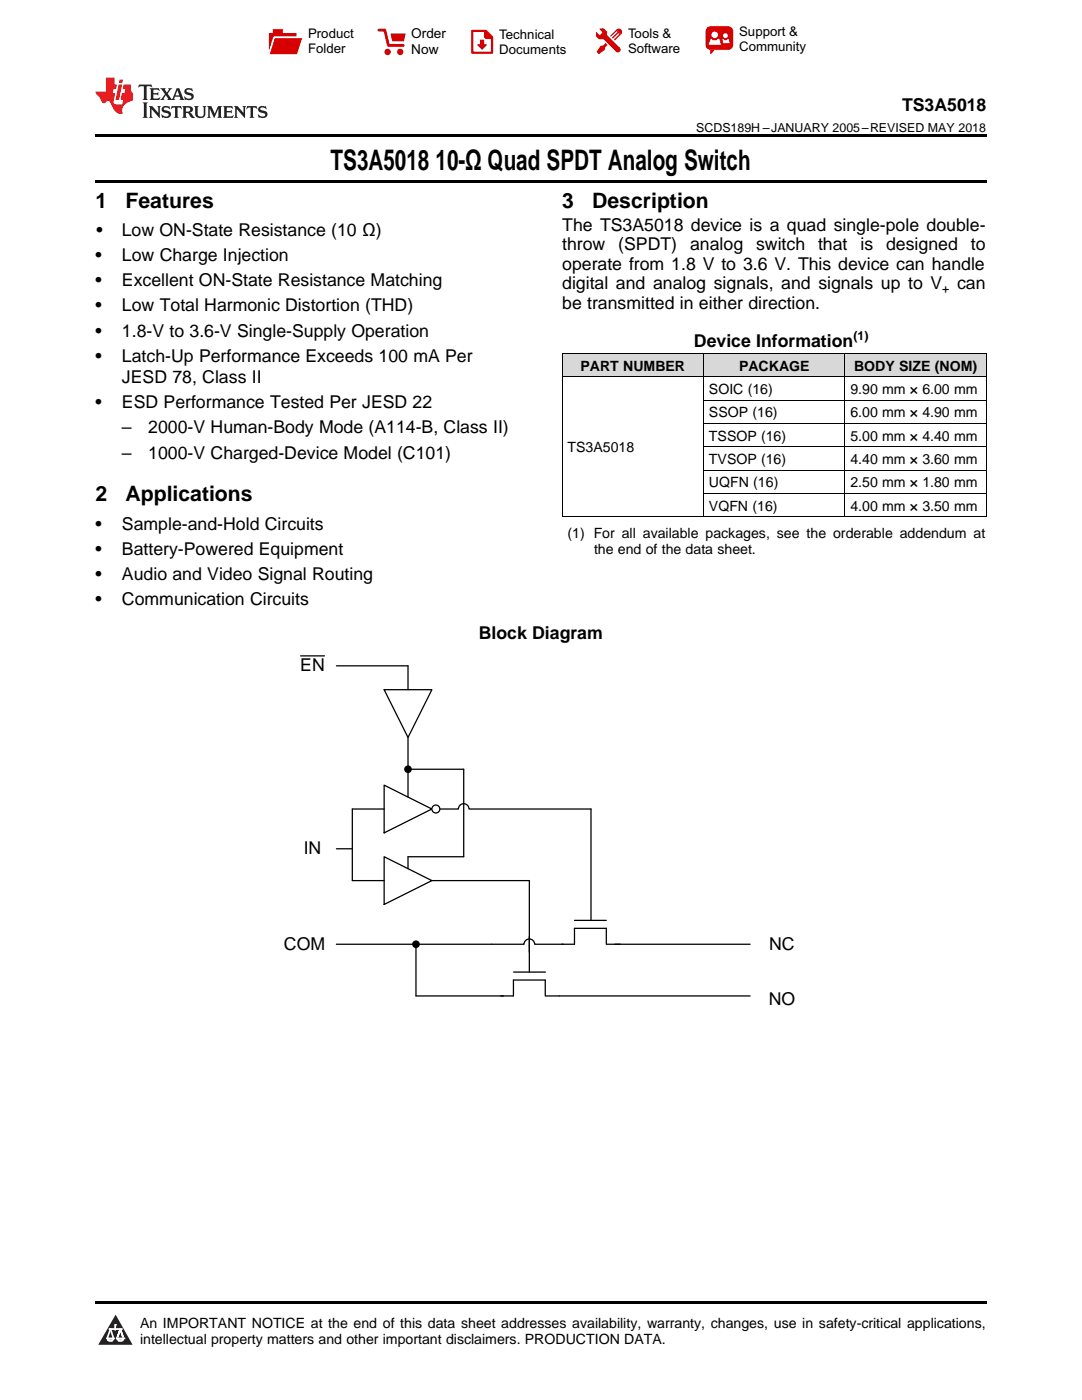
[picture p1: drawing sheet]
<svg xmlns="http://www.w3.org/2000/svg" width="216mm" height="279mm" viewBox="0 0 216 279" stroke-linecap="round" stroke-linejoin="round" font-family="sans-serif">
<defs><g id="words">
<g font-size="5.6">
<text x="66" y="33.9">TS3A5018</text>
<text x="86.9" y="33.9">10-Ω Quad SPDT Analog Switch</text>
</g>
<g font-size="4.2">
<text x="19" y="41.4">1</text>
<text x="25" y="41.4">Features</text>
<text x="112.2" y="41.4">3</text>
<text x="118.2" y="41.4">Description</text>
<text x="19" y="100">2</text>
<text x="25" y="100">Applications</text>
</g>
<g font-size="3.5">
<text x="180" y="22.2">TS3A5018</text>
<text x="19.2" y="47.1">•</text>
<text x="24.3" y="47.1">Low ON-State Resistance (10 Ω)</text>
<text x="112.2" y="46.1">The TS3A5018 device is a quad single-pole double-</text>
<text x="19" y="52.1">•</text>
<text x="24.3" y="52.1">Low Charge Injection</text>
<text x="112.2" y="50">throw</text>
<text x="112.2" y="53.8">operate from 1.8 V to 3.6 V. This device can handle</text>
<text x="123.4" y="50">(SPDT)</text>
<text x="137.7" y="50">analog</text>
<text x="150.9" y="50">switch</text>
<text x="163.2" y="50">that</text>
<text x="171.7" y="50">is</text>
<text x="176.8" y="50">designed</text>
<text x="193.7" y="50">to</text>
<text x="19" y="57.2">•</text>
<text x="24.3" y="57.2">Excellent ON-State Resistance Matching</text>
<text x="112.2" y="57.7">digital and analog signals, and signals up to V</text>
<text x="191" y="57.7">can</text>
<text x="19" y="62.2">•</text>
<text x="24.3" y="62.2">Low Total Harmonic Distortion (THD)</text>
<text x="112.2" y="61.6">be transmitted in either direction.</text>
<text x="19" y="67.2">•</text>
<text x="24.3" y="67.2">1.8-V to 3.6-V Single-Supply Operation</text>
<text x="138.5" y="69.3">Device Information</text>
<text x="19" y="72.2">•</text>
<text x="24.3" y="72.2">Latch-Up Performance Exceeds 100 mA Per</text>
<text x="24.3" y="76.4">JESD 78, Class II</text>
<text x="19" y="81.4">•</text>
<text x="24.3" y="81.4">ESD Performance Tested Per JESD 22</text>
<text x="24.3" y="86.5">–</text>
<text x="29.6" y="86.5">2000-V Human-Body Mode (A114-B, Class II)</text>
<text x="24.3" y="91.6">–</text>
<text x="29.6" y="91.6">1000-V Charged-Device Model (C101)</text>
<text x="19" y="105.7">•</text>
<text x="24.3" y="105.7">Sample-and-Hold Circuits</text>
<text x="19" y="110.7">•</text>
<text x="24.3" y="110.7">Battery-Powered Equipment</text>
<text x="19" y="115.7">•</text>
<text x="24.3" y="115.7">Audio and Video Signal Routing</text>
<text x="19" y="120.8">•</text>
<text x="24.3" y="120.8">Communication Circuits</text>
<text x="95.5" y="127.5">Block Diagram</text>
<text x="59.9" y="133.9">EN</text>
<text x="60.6" y="170.5">IN</text>
<text x="56.7" y="189.5">COM</text>
<text x="153.5" y="189.5">NC</text>
<text x="153.4" y="200.6">NO</text>
</g>
<g font-size="2.8">
<text x="115.8" y="74">PART NUMBER</text>
<text x="147.5" y="74">PACKAGE</text>
<text x="170.4" y="74">BODY SIZE (NOM)</text>
<text x="141.5" y="78.6">SOIC (16)</text>
<text x="141.5" y="83.3">SSOP (16)</text>
<text x="169.7" y="78.6">9.90 mm × 6.00 mm</text>
<text x="169.7" y="83.3">6.00 mm × 4.90 mm</text>
<text x="141.5" y="87.9">TSSOP (16)</text>
<text x="169.7" y="87.9">5.00 mm × 4.40 mm</text>
<text x="113.2" y="90.3">TS3A5018</text>
<text x="141.5" y="92.6">TVSOP (16)</text>
<text x="169.7" y="92.6">4.40 mm × 3.60 mm</text>
<text x="141.5" y="97.3">UQFN (16)</text>
<text x="141.5" y="101.9">VQFN (16)</text>
<text x="169.7" y="97.3">2.50 mm × 1.80 mm</text>
<text x="169.7" y="101.9">4.00 mm × 3.50 mm</text>
<text x="113.2" y="107.4">(1) For all available packages, see the orderable addendum at</text>
<text x="118.5" y="110.6">the end of the data sheet.</text>
<text x="27.9" y="265">An IMPORTANT NOTICE at the end of this data sheet addresses availability, warranty, changes, use in safety-critical applications,</text>
<text x="27.9" y="268.2">intellectual property matters and other important disclaimers. PRODUCTION DATA.</text>
</g>
<g font-size="2.7">
<text x="82.1" y="7.7">Order</text>
<text x="82.1" y="10.7">Now</text>
</g>
<g font-size="2.6">
<text x="61.5" y="7.6">Product</text>
<text x="61.5" y="10.6">Folder</text>
<text x="99.6" y="7.8">Technical</text>
<text x="99.6" y="10.8">Documents</text>
<text x="125.3" y="7.6">Tools &amp;</text>
<text x="125.3" y="10.6">Software</text>
<text x="147.5" y="7.2">Support &amp;</text>
<text x="147.5" y="10.2">Community</text>
</g>
<g font-size="2.5">
<text x="138.9" y="26.3">SCDS189H –JANUARY 2005–REVISED MAY 2018</text>
<text x="188" y="58.4">+</text>
<text x="170.3" y="67.9">(1)</text>
</g>
</g></defs>
<g fill="#d8d8d8">
<path d="M112.2 70.6h28.2v4.6h-28.2z"/>
<path d="M140.4 70.6h28.2v4.6h-28.2z"/>
<path d="M168.6 70.6h28.2v4.6h-28.2z"/>
</g>
<path d="M23.1 262.4l3.4 6h-6.9z" fill="#231f20"/>
<path d="M21.4 267.1h1.2l-.3 .5h-.3a.55 .55 0 0 1-.6-.5z" fill-rule="evenodd" fill="#fff"/>
<path d="M21.4 267.1h1.2l-.3 .5h-.3a.55 .55 0 0 1-.6-.5z" fill="none" stroke="#231f20" stroke-width=".34"/>
<path d="M21.4 267.1l1.2 .1-.3 .4h-.5z" fill="none" stroke="#fff" stroke-width=".34"/>
<path d="M23 265.3h.1" fill="none" stroke="#fff" stroke-width=".34"/>
<path d="M23 264.4v.9z" fill="#fff"/>
<path d="M23 264.4v.9z" fill="none" stroke="#fff" stroke-width=".34"/>
<circle cx="23" cy="264.4" r=".17" fill="#fff"/>
<path d="M21.9 265.2h.1" fill="none" stroke="#fff" stroke-width=".34"/>
<path d="M21.9 265.2h2.3z" fill="#fff"/>
<path d="M21.9 265.2h2.3z" fill="none" stroke="#fff" stroke-width=".34"/>
<circle cx="24.2" cy="265.2" r=".17" fill="#fff"/>
<path d="M23.3 267.1h.1" fill="none" stroke="#fff" stroke-width=".34"/>
<path d="M24 265.2l-.7 1.9z" fill="#fff"/>
<path d="M24 265.2l-.7 1.9z" fill="none" stroke="#fff" stroke-width=".34"/>
<path d="M24 265.2l.7 1.9z" fill="#fff"/>
<path d="M24 265.2l.7 1.9z" fill="none" stroke="#fff" stroke-width=".34"/>
<path d="M24.6 267.1h.1" fill="none" stroke="#fff" stroke-width=".34"/>
<circle cx="21.4" cy="267.1" r=".17" fill="#fff"/>
<path d="M22.1 265.2l-.7 1.9z" fill="#fff"/>
<path d="M22.1 265.2l-.7 1.9z" fill="none" stroke="#fff" stroke-width=".34"/>
<path d="M22.1 265.2l.5 1.9z" fill="#fff"/>
<path d="M22.1 265.2l.5 1.9z" fill="none" stroke="#fff" stroke-width=".34"/>
<circle cx="22.6" cy="267.1" r=".17" fill="#fff"/>
<path d="M23.4 267.1h1.3a.65 .65 0 0 1-.7 .5 .65 .65 0 0 1-.6-.5z" fill-rule="evenodd" fill="#fff"/>
<path d="M23.4 267.1h1.3a.65 .65 0 0 1-.7 .5 .65 .65 0 0 1-.6-.5z" fill="none" stroke="#231f20" stroke-width=".34"/>
<path d="M23.4 267.1h1.3l-.4 .5h-.6z" fill="none" stroke="#fff" stroke-width=".34"/>
<path d="M23.3 267.1h.1" fill="none" stroke="#fff" stroke-width=".34"/>
<circle cx="24.7" cy="267.1" r=".17" fill="#fff"/>
<path d="M19 259.7h177.8v.5h-177.8z" fill="#000"/>
<path d="M76.7 156.7l9.5 4.8-9.5 4.7z" fill="none" stroke="#000" stroke-width=".25"/>
<circle cx="87" cy="161.5" r=".79" fill="#fff"/>
<g fill="none" stroke="#000" stroke-width=".25">
<path d="M60 130.9h4.7M67.1 132.9h14.3v4.7M76.7 137.6h9.5l-4.8 9.6zM81.4 147.2v11.9M81.4 153.5h11.1v17.5h-11.1v2.4M67.1 169.4h3.2M76.7 171l9.5 4.7-9.5 4.8zM76.7 161.5h-6.4v14.2h6.4M86.2 175.7h19.4v18.3M87.8 161.5h3.7a1.06 1.06 0 0 1 1-1.1 1.06 1.06 0 0 1 1.1 1.1h24.3v22.2M67.1 188.4h37.5a1.06 1.06 0 0 1 1-1 1.06 1.06 0 0 1 1.1 1h5.7M83 188.4v10.4h19.5v-3.2h6.3v3.2"/>
<path d="M102.5 194h6.3M108.9 198.8h40.8M112.1 188.4h2.5v-3.1h6.4v3.1M114.6 183.7h6.4M121.1 188.4h28.6"/>
<circle cx="81.4" cy="153.5" r=".63"/>
<circle cx="87" cy="161.5" r=".79"/>
<circle cx="83" cy="188.4" r=".63"/>
</g>
<g fill="#000">
<circle cx="81.4" cy="153.5" r=".63"/>
<circle cx="83" cy="188.4" r=".63"/>
</g>
<path d="M112.2 75.2h84.6M112.2 70.5h84.6M112.2 70.6v32.6M140.4 70.6v32.6M140.4 79.9h56.4M168.6 70.6v32.6M196.8 70.6v32.6M140.4 98.5h56.4M140.4 93.8h56.4M140.4 89.2h56.4M140.4 84.5h56.4M112.2 103.1h84.6" fill="none" stroke="#000" stroke-width=".2"/>
<path d="M19 35.9h177.8v.5h-177.8zM19 26.8h177.8v.6h-177.8z" fill="#000"/>
<path d="M27.7 16.9l-.1 .6 .6-.3h.5v.2v2.2l-.2 .4h1l-.2-.4v-2.2v-.2h.5l.6 .3-.2-.6zM29.9 17.6l.2 .4v1.6l-.2 .4h1.9l.1-.6a1.09 1.09 0 0 1-1.3 .1v-.6h.6l.4 .2v-.7l-.2 .2h-.8v-.6l.2-.1a1.01 1.01 0 0 1 1 .3l-.1-.6zM32 17.6l.9 1.2-1 1.2h.9l-.2-.3 .5-.7 .5 .7-.3 .3h1.7l-.2-.3 .1-.4h1l.1 .4-.2 .3h1l-.3-.4-.7-2h-.5l-1 2.2-.8-1.1 .9-1.1h-.9l.2 .2-.4 .7-.4-.7 .2-.2zM35.4 18l.4 1h-.8zM37 17.7a.66 .66 0 0 0-.2 .8 .66 .66 0 0 0 .6 .4l.7 .2 .1 .2a.8 .8 0 0 1-.7 .4 .8 .8 0 0 1-.7-.5l.1 .8 .2-.2a.94 .94 0 0 0 1.1 .1 .94 .94 0 0 0 .4-.9 1.48 1.48 0 0 0-1.3-.6v-.4a1.1 1.1 0 0 1 1.2 .2l-.2-.6-.2 .1-.5-.1zM28.5 20.4l.2 .4v2.3l-.2 .4h1l-.2-.4v-2.3l.2-.4zM29.7 21.2l.2 .4v1.5l-.2 .4h.8l-.3-.4 .1-1.3 1.6 1.8v-2l.2-.4h-.7l.2 .2v1.1l-1.2-1.3zM32.5 21.3a.66 .66 0 0 0-.2 .8 .66 .66 0 0 0 .6 .4l.6 .2 .2 .2a.8 .8 0 0 1-.8 .4 .8 .8 0 0 1-.7-.5l.2 .7 .2-.1a.94 .94 0 0 0 1 .1 .94 .94 0 0 0 .5-1 1.47 1.47 0 0 0-1.3-.6l-.1-.3a1.1 1.1 0 0 1 1.3 .2l-.2-.6-.2 .1-.5-.2zM34.3 21.2l-.2 .6a.64 .64 0 0 1 .8-.3v1.6l-.2 .4h1l-.3-.4 .1-1.6a.66 .66 0 0 1 .8 .3l-.2-.6zM36.3 21.2l.3 .4v1.5l-.3 .4h1l-.2-.2v-.7h.5l.1 .1a.8 .8 0 0 0 1.2 .7l-1-1a.62 .62 0 0 0 .6-.5 .62 .62 0 0 0-.6-.7zM37.1 21.5h.1a.48 .48 0 0 1 .6 0 .48 .48 0 0 1 .1 .6l-.2 .1-.6 .1zM38.7 21.2l.2 .2a2.29 2.29 0 0 0 .4 2 1.05 1.05 0 0 0 1.7-.7v-1.3l.2-.2h-.8l.2 .4v1.1a.61 .61 0 0 1-.6 .6 .61 .61 0 0 1-.6-.6v-1.1l.3-.4zM41.3 21.2l.3 .4v1.5l-.3 .4h.8l-.2-.4v-1.4l.8 1.9 .9-1.9v1.4l-.2 .4h.9l-.2-.4v-1.5l.2-.4h-.8l-.7 1.5-.6-1.5zM44.5 21.2l.2 .4v1.5l-.2 .4h1.9l.2-.6a1.1 1.1 0 0 1-1.4 .2v-.7h.6l.4 .2v-.6l-.2 .1-.8 .1v-.6l.2-.1a1.02 1.02 0 0 1 1.1 .2l-.2-.5zM46.7 21.2l.2 .4v1.5l-.2 .4h.8l-.3-.4 .1-1.3 1.6 1.8v-2l.2-.4h-.7l.2 .2v1.1l-1.2-1.3zM49.3 21.2l-.1 .6a.64 .64 0 0 1 .8-.3v1.6l-.3 .4h1l-.2-.4v-1.6a.66 .66 0 0 1 .8 .3l-.1-.6zM51.7 21.3a.66 .66 0 0 0-.2 .7 .66 .66 0 0 0 .7 .5l.6 .2 .1 .2a.8 .8 0 0 1-.7 .4 .8 .8 0 0 1-.7-.5l.1 .7 .2-.1a.94 .94 0 0 0 1.1 .1 .94 .94 0 0 0 .4-1 1.48 1.48 0 0 0-1.2-.6l-.1-.3a1.1 1.1 0 0 1 1.2 .2l-.2-.6-.1 .1-.6-.2z" fill="#231f20"/>
<path d="M21.1 15.5v2.8h-2v.4l.9 .9a.96 .96 0 0 0 1 1 .59 .59 0 0 1 .5-.4 .59 .59 0 0 1 .5 .3l.4 .8a1.61 1.61 0 0 0 2.1 1.3 1.63 1.63 0 0 1 1.1-2.2l.9-.3v-1.5a1.6 1.6 0 0 1-.4-1.7h-1.4l-.2 .9h.5l-.2 .8h-.5l-.2 1v.3h.5l-.2 .9h-.7a.74 .74 0 0 1-1-.6l.3-1.6h-.5l.2-.8h.5l.1-.9h-.4v-1.4zM23.7 16.9l-.7 3h.8l.6-3zM23.8 15.9l-.1 .7h.7l.2-.7z" fill="#ee1d23"/>
<g fill="#d60000">
<path d="M54.4 5.8h2v.8h2.8v4.2h-5.5v-4.2h.7z" fill-rule="evenodd"/>
<path d="M54.7 7.5h5.6l-1 3.3h-5.6z" fill-rule="evenodd"/>
</g>
<path d="M54.6 7.4h5.8l-.1 .1h-5.5l-1.1 3.3z" fill-rule="evenodd" fill="#fff"/>
<path d="M54.6 7.4h5.8l-.1 .1h-5.5l-1.1 3.3z" fill="none" stroke="#fff" stroke-width=".2"/>
<path d="M75.6 6h1.2l.7 3.1h3" fill="none" stroke="#d60000" stroke-width=".56"/>
<g fill="#d60000">
<path d="M77.9 6.7h3.1l-.4 1.5h-2.3z" fill-rule="evenodd"/>
<circle cx="77.3" cy="10.4" r=".64"/>
<circle cx="79.9" cy="10.4" r=".64"/>
</g>
<path d="M94.2 6.2h2.7l1.3 1.2v3.1h-4z" fill="none" stroke="#d60000" stroke-width=".44"/>
<g fill="#d60000">
<path d="M95.8 7.9h.8v1h.6l-1 1.1-1-1v-.1h.6z" fill-rule="evenodd"/>
<path d="M96.6 6.2h.3l1.3 1.2v.4h-1.3l-.3-.4z" fill-rule="evenodd"/>
<path d="M119.6 5.7h.9l.6 .6 .1 .7 2.5 2.5-.8 .8-2.3-2.3-1.1-.2-.6-.6v-.8l.7 .6 .5-.4v-.2l-.4-.5z" fill-rule="evenodd"/>
<path d="M119.9 9.1h.4l.5-.5 .4 .4-.5 .5v.4l-1.2 .9-.5-.5z" fill-rule="evenodd"/>
<path d="M123 5.9a.67 .67 0 0 1 .9 0 .67 .67 0 0 1 0 .9z" fill-rule="evenodd"/>
<path d="M123 5.9l.9 .9-1.2 1.2h-.2l.1-.2 .9-.9 .1-.2h-.3l-.9 1h-.2v-.2l.9-1 .1-.2h-.3l-.9 1h-.2v-.2z" fill-rule="evenodd"/>
<circle cx="123.3" cy="9.9" r=".54"/>
</g>
<path d="M121.1 6.3l-.1 .7" fill="none" stroke="#d60000" stroke-width=".2"/>
<g fill="#d60000">
<path d="M141.1 5.5l.6-.2h3.6a.95 .95 0 0 1 1 .9v2.8a.95 .95 0 0 1-1 .9h-3.6a.95 .95 0 0 1-.9-.9v-2.8z" fill-rule="evenodd"/>
<path d="M141.7 9.9h.9l-.7 .9h-.2z" fill-rule="evenodd"/>
</g>
<g fill="#fff">
<path d="M144.3 8.6h1.3z"/>
<path d="M141.8 7.8h.3l.1 .2h.8l.2-.2h.3l.4 1.1h-2.5z" fill-rule="evenodd"/>
<path d="M144.2 7.8h.2l.2 .2h.4l.2-.2h.2l.2 .8h-1.3z" fill-rule="evenodd"/>
<circle cx="142.6" cy="6.9" r=".65"/>
<circle cx="144.8" cy="7.1" r=".48"/>
</g>
<use href="#words"/>
</svg>
